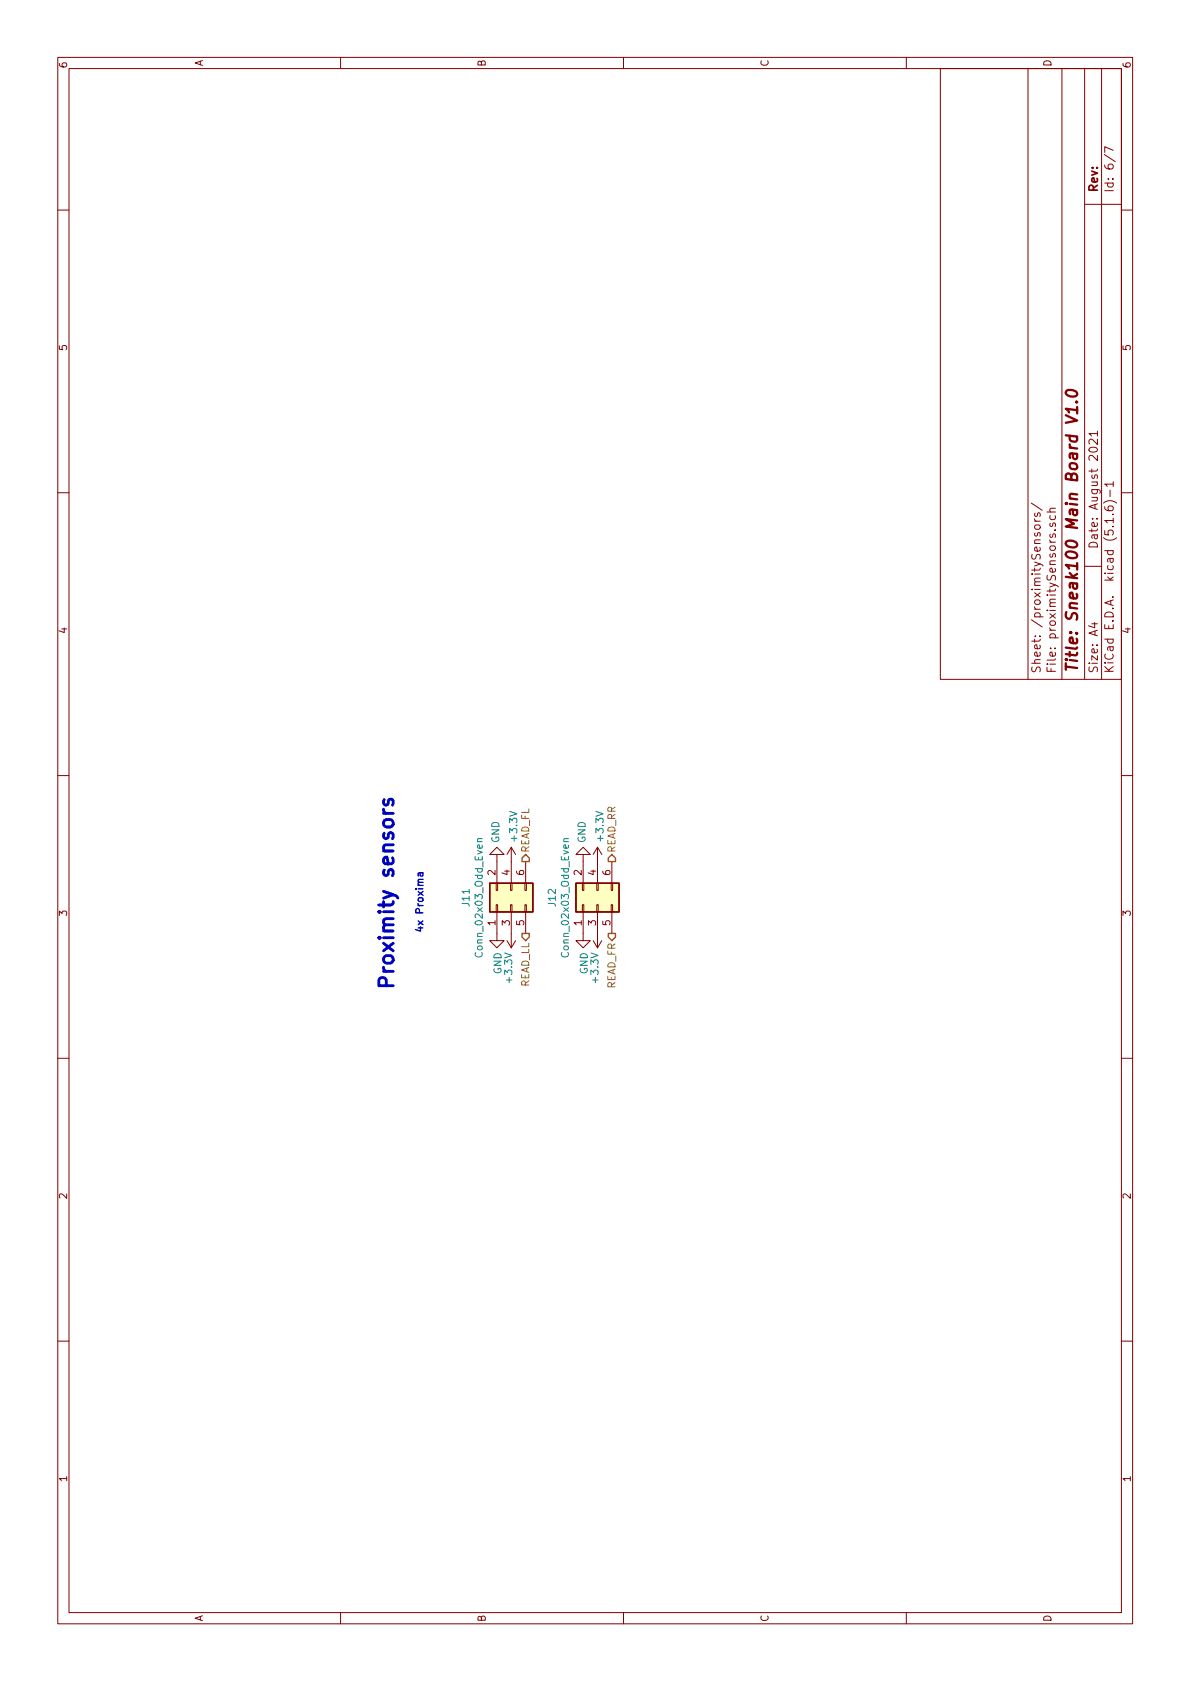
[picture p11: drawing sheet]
<svg xmlns="http://www.w3.org/2000/svg" width="210mm" height="297mm" viewBox="0 0 210 297" stroke-linecap="round" stroke-linejoin="round" font-family="sans-serif">
<defs><g id="words">
<text font-size="3.5" fill="#0000c2" x="69.6" y="175.1" transform="rotate(-90 69.6 175.1)">Proximity sensors</text>
<text font-size="2.8" fill="#840000" x="190.3" y="119" transform="rotate(-90 190.3 119)">Title: Sneak100 Main Board V1.0</text>
<g font-size="2.1" fill="#840000">
<text x="193.9" y="34.1" transform="rotate(-90 193.9 34.1)">Rev:</text>
<text x="196.7" y="34.1" transform="rotate(-90 196.7 34.1)">Id: 6/7</text>
<text x="193.9" y="97.1" transform="rotate(-90 193.9 97.1)">Date: August 2021</text>
<text x="183.8" y="119" transform="rotate(-90 183.8 119)">Sheet: /proximitySensors/</text>
<text x="186.5" y="119" transform="rotate(-90 186.5 119)">File: proximitySensors.sch</text>
<text x="193.9" y="119" transform="rotate(-90 193.9 119)">Size: A4</text>
<text x="196.7" y="119" transform="rotate(-90 196.7 119)">KiCad E.D.A. kicad (5.1.6)-1</text>
</g>
<g font-size="1.8" fill="#840000">
<text x="35.8" y="11.8" transform="rotate(-90 35.8 11.8)">A</text>
<text x="85.8" y="11.8" transform="rotate(-90 85.8 11.8)">B</text>
<text x="135.7" y="11.8" transform="rotate(-90 135.7 11.8)">C</text>
<text x="185.7" y="11.8" transform="rotate(-90 185.7 11.8)">D</text>
<text x="11.8" y="12.1" transform="rotate(-90 11.8 12.1)">6</text>
<text x="199.7" y="12.1" transform="rotate(-90 199.7 12.1)">6</text>
<text x="11.8" y="62.1" transform="rotate(-90 11.8 62.1)">5</text>
<text x="199.7" y="62.1" transform="rotate(-90 199.7 62.1)">5</text>
<text x="11.8" y="112.1" transform="rotate(-90 11.8 112.1)">4</text>
<text x="199.7" y="112.1" transform="rotate(-90 199.7 112.1)">4</text>
<text x="87.5" y="154.6" transform="rotate(-90 87.5 154.6)">2</text>
<text x="90" y="154.6" transform="rotate(-90 90 154.6)">4</text>
<text x="92.6" y="154.6" transform="rotate(-90 92.6 154.6)">6</text>
<text x="102.7" y="154.6" transform="rotate(-90 102.7 154.6)">2</text>
<text x="105.3" y="154.6" transform="rotate(-90 105.3 154.6)">4</text>
<text x="107.8" y="154.6" transform="rotate(-90 107.8 154.6)">6</text>
<text x="11.8" y="162" transform="rotate(-90 11.8 162)">3</text>
<text x="87.5" y="163.5" transform="rotate(-90 87.5 163.5)">1</text>
<text x="90" y="163.5" transform="rotate(-90 90 163.5)">3</text>
<text x="92.6" y="163.5" transform="rotate(-90 92.6 163.5)">5</text>
<text x="102.7" y="163.5" transform="rotate(-90 102.7 163.5)">1</text>
<text x="105.3" y="163.5" transform="rotate(-90 105.3 163.5)">3</text>
<text x="107.8" y="163.5" transform="rotate(-90 107.8 163.5)">5</text>
<text x="199.7" y="162" transform="rotate(-90 199.7 162)">3</text>
<text x="11.8" y="212" transform="rotate(-90 11.8 212)">2</text>
<text x="199.7" y="212" transform="rotate(-90 199.7 212)">2</text>
<text x="11.8" y="261.9" transform="rotate(-90 11.8 261.9)">1</text>
<text x="199.7" y="261.9" transform="rotate(-90 199.7 261.9)">1</text>
<text x="35.8" y="286.5" transform="rotate(-90 35.8 286.5)">A</text>
<text x="85.8" y="286.5" transform="rotate(-90 85.8 286.5)">B</text>
<text x="135.7" y="286.5" transform="rotate(-90 135.7 286.5)">C</text>
<text x="185.7" y="286.5" transform="rotate(-90 185.7 286.5)">D</text>
</g>
<g font-size="1.8" fill="#008484">
<text x="88.2" y="148.9" transform="rotate(-90 88.2 148.9)">GND</text>
<text x="91.4" y="148.4" transform="rotate(-90 91.4 148.4)">+3.3V</text>
<text x="103.4" y="148.9" transform="rotate(-90 103.4 148.9)">GND</text>
<text x="106.6" y="148.4" transform="rotate(-90 106.6 148.4)">+3.3V</text>
<text x="82.9" y="160.1" transform="rotate(-90 82.9 160.1)">J11</text>
<text x="98.2" y="160.1" transform="rotate(-90 98.2 160.1)">J12</text>
<text x="85.3" y="168.6" transform="rotate(-90 85.3 168.6)">Conn_02x03_Odd_Even</text>
<text x="88.6" y="172.1" transform="rotate(-90 88.6 172.1)">GND</text>
<text x="90.5" y="173.4" transform="rotate(-90 90.5 173.4)">+3.3V</text>
<text x="100.5" y="168.6" transform="rotate(-90 100.5 168.6)">Conn_02x03_Odd_Even</text>
<text x="103.8" y="172.1" transform="rotate(-90 103.8 172.1)">GND</text>
<text x="105.7" y="173.4" transform="rotate(-90 105.7 173.4)">+3.3V</text>
</g>
<g font-size="1.8" fill="#848400">
<text x="93.5" y="150.7" transform="rotate(-90 93.5 150.7)">READ_FL</text>
<text x="108.7" y="150.7" transform="rotate(-90 108.7 150.7)">READ_RR</text>
<text x="93.5" y="174.6" transform="rotate(-90 93.5 174.6)">READ_LL</text>
<text x="108.7" y="174.8" transform="rotate(-90 108.7 174.8)">READ_FR</text>
</g>
<text font-size="1.8" fill="#0000c2" x="74.8" y="164.9" transform="rotate(-90 74.8 164.9)">4x Proxima</text>
</g></defs>
<g fill="none" stroke="#840000" stroke-width=".18">
<path d="M10.2 10.1h189.8v276.8h-189.8zM12.2 12.1h185.9v272.8h-185.9zM60.2 10.1v2M110.1 10.1v2M160.1 10.1v2M166.1 12.1h32v107.9h-32zM181.6 12.1v107.9M187.6 12.1v107.9M191.6 12.1v107.9M194.6 12.1v107.9M10.2 37.1h2M191.6 36.1h6.5"/>
<path d="M195 27.3l2 1.3M196.6 26.6l-1.5-.7v1M198.1 37.1h1.9M192.5 79.2a.79 .79 0 0 1 1.3 .3 .94 .94 0 0 1-1.5 0zM193.8 77.6v.9l-1-.9-.3 .1-.2 .2v.4l.2 .2M193.8 76.6h-1.5l.5 .4M193.8 76.2v.8M10.2 87.1h2M182.2 88.9l1.9 1.3M182.7 91.7l.1 .3 .2 .1M182.7 92.1h1M182.8 94.2l-.1 .3 .2 .2h.3l.1-.5h.3v.5"/>
<path d="M182.8 90.7a.37 .37 0 0 0 .1 .5h.3l.1-.5 .1-.1 .3 .2-.1 .4M182.9 92.8h.7l.1 .2-.1 .5h-.7l-.2-.3zM184.9 90.5h1.5M185.5 92.4a.37 .37 0 0 0 .1 .6l.3-.1 .1-.5h.1l.3 .2-.1 .4M185.5 91.1l-.1 .4 .3 .3 .6-.1 .1-.2-.1-.4M186.3 93.7h.1M186.4 89.8h-.8a.39 .39 0 0 0 0 .7M194.9 88.9a1.71 1.71 0 0 1 2.3 0M195.1 89.5a.59 .59 0 0 0 .7 .7h.5l.2-.1 .1-.4-.1-.3h-.5l-.2 .1-.1 .5 .3 .2M196.1 86.6v1.1M196.5 90.9h.1M196.6 85.5h-1.5l.5 .5"/>
<path d="M196.6 85.1v.9M196.6 91.5v.9M198.1 87.1h1.9M191.6 100.1h3M192.8 110.2h1M193.3 110v.9l-1-.3M10.2 137h2M198.1 137h1.9M87.6 159.8h.3v1.3h-.3zM87.6 156h.3v1.3h-.3zM87.8 151h1.2l-1.2-1.3-1.3 1.3h1.3v5M90.2 159.8h.2v1.3h-.2z"/>
<path d="M90.2 156h.2v1.3h-.2zM90.3 149.7v6.3M90.3 149.7l-.8 1.3M90.3 149.7l.8 1.3M92.7 159.8h.3v1.3h-.3zM92.7 156h.3v1.3h-.3zM92.8 152.2v3.8M102.9 159.8h.2v1.3h-.2zM102.9 156h.2v1.3h-.2zM103 151h1.3l-1.3-1.3-1.3 1.3h1.3v5M105.4 159.8h.3v1.3h-.3zM105.4 156h.3v1.3h-.3z"/>
<path d="M105.5 149.7v6.3M105.5 149.7l-.7 1.3M105.5 149.7l.8 1.3M107.9 159.8h.3v1.3h-.3zM107.9 156h.3v1.3h-.3zM108.1 152.2v3.8M87.8 161.1v5.1h1.2l-1.2 1.3-1.3-1.3h1.3M89.5 166.2l.8 1.3M90.3 161.1v6.4M91.1 166.2l-.8 1.3M92.8 161.1v3.8M103 161.1v5.1h1.3l-1.3 1.3-1.3-1.3h1.3"/>
<path d="M104.8 166.2l.7 1.3M105.5 161.1v6.4M106.3 166.2l-.8 1.3M108.1 161.1v3.8M10.2 187h2M198.1 187h1.9M10.2 237h2M198.1 237h1.9M60.2 284.9v2M110.1 284.9v2M160.1 284.9v2"/>
</g>
<path d="M188.2 73.4l2 .9-2 .4M188.3 69.1a1.4 1.4 0 0 1 1.9 .4 .45 .45 0 0 1-.3 .5 1.15 1.15 0 0 1-1.7-.7zM190.1 71v-.1l.1 .1-.1 .1v-.1h.1M190.2 72.5l-2-.3 .6 .7M190.2 71.9v1.2" fill="none" stroke="#840000" stroke-width=".41"/>
<g fill="#ffffc2" stroke="#ffffc2" stroke-width=".18">
<path d="M86.5 156h7.6v5.1h-7.6z"/>
<path d="M101.7 156h7.6v5.1h-7.6z"/>
</g>
<path d="M86.5 156h7.6v5.1h-7.6zM101.7 156h7.6v5.1h-7.6z" fill="none" stroke="#840000" stroke-width=".25"/>
<path d="M84.3 148.7h.9M85.2 148.2h-.8l-.1 .3 .2 .2M99.6 148.7h.8M100.4 148.2h-.8v.3l.1 .2" fill="none" stroke="#008484" stroke-width=".18"/>
<path d="M92.2 151.6l.6-.6 .7 .6v.6h-1.3zM107.4 151.6l.7-.6 .6 .6v.6h-1.3zM92.2 164.9h1.3v.7l-.7 .6-.6-.6zM107.4 164.9h1.3v.7l-.6 .6-.7-.6z" fill="none" stroke="#848400" stroke-width=".25"/>
<path d="M67.7 143a.69 .69 0 0 0 .5 .7M67.9 141.3a.62 .62 0 0 0 .2 1l.4-.2 .2-.8 .3-.1 .3 .1 .1 .2-.1 .8" fill="none" stroke="#0000c2" stroke-width=".51"/>
<path d="M74.2 154.2v.4l.2 .2 .2-.1v-.5M74.7 154.2l-.8 .1v.4" fill="none" stroke="#0000c2" stroke-width=".25"/>
<use href="#words"/>
</svg>
